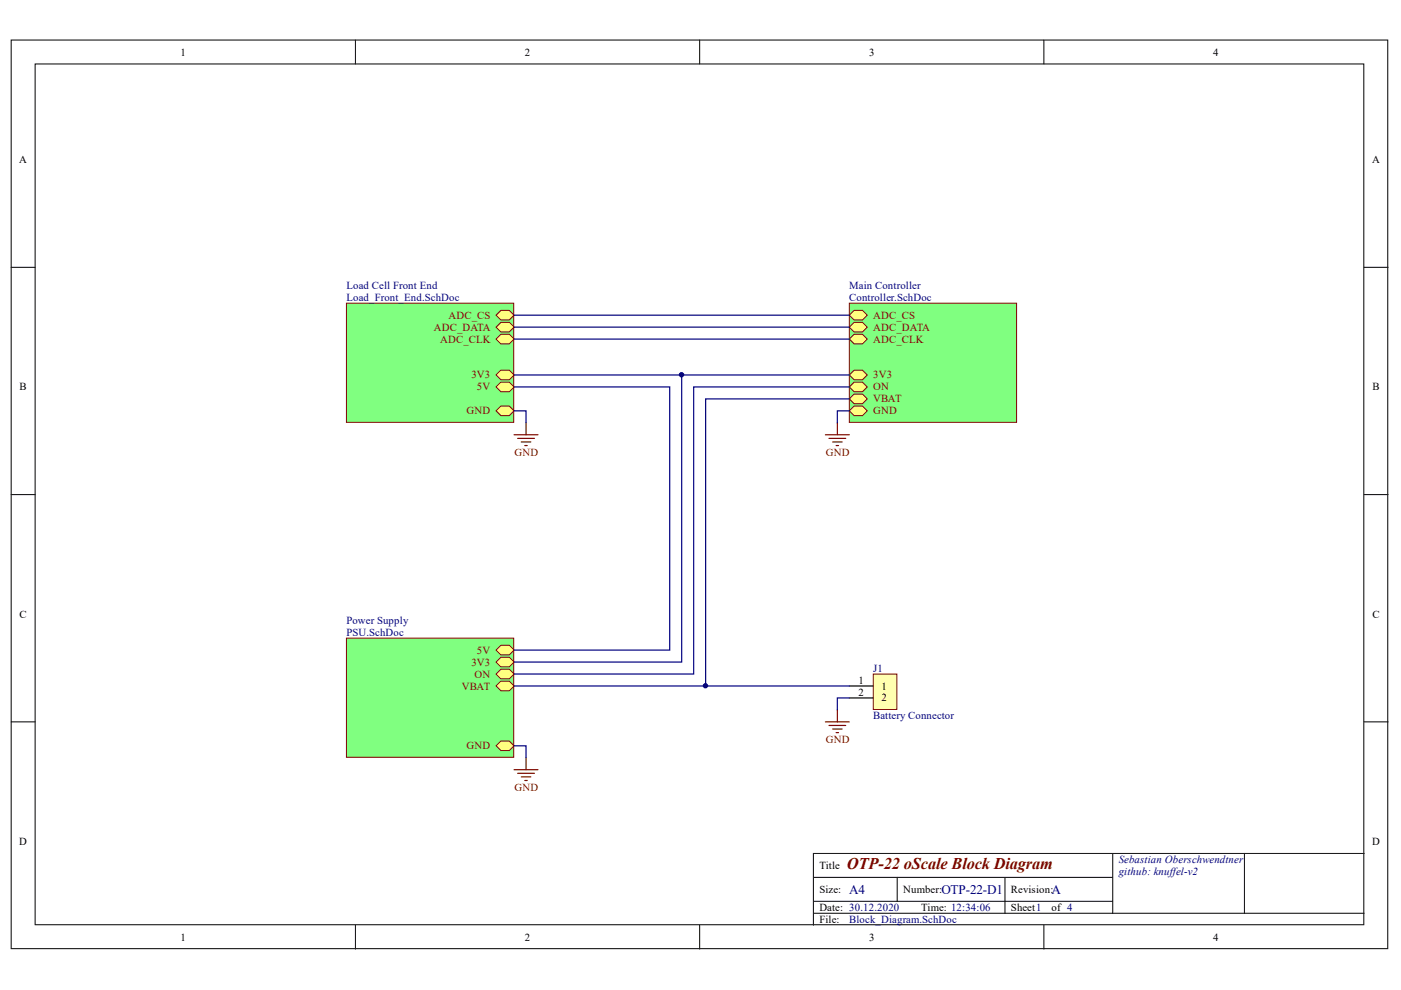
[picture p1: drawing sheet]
<svg xmlns="http://www.w3.org/2000/svg" width="297mm" height="210mm" viewBox="0 0 297 210" stroke-linecap="round" stroke-linejoin="round" font-family="sans-serif">
<defs><g id="words">
<text font-size="3.5" fill="#800000" x="179.6" y="184.2">OTP-22 oScale Block Diagram</text>
<g font-size="2.8" fill="#000080">
<text x="180.1" y="189.5">A4</text>
<text x="199.6" y="189.5">OTP-22-D1</text>
<text x="223" y="189.5">A</text>
</g>
<g font-size="2.3">
<text x="38.2" y="11.8">1</text>
<text x="111.3" y="11.8">2</text>
<text x="184.3" y="11.8">3</text>
<text x="257.2" y="11.8">4</text>
<text x="4.1" y="34.6">A</text>
<text x="290.9" y="34.6">A</text>
<text x="4.1" y="82.8">B</text>
<text x="291" y="82.8">B</text>
<text x="4.1" y="131">C</text>
<text x="291" y="131">C</text>
<text x="182" y="144.9">1</text>
<text x="182" y="147.5">2</text>
<text x="186.9" y="146.2">1</text>
<text x="186.9" y="148.7">2</text>
<text x="4.1" y="179.2">D</text>
<text x="290.9" y="179.2">D</text>
<text x="173.7" y="184.2">Title</text>
<text x="173.7" y="189.3">Size:</text>
<text x="191.5" y="189.3">Number:</text>
<text x="214.3" y="189.3">Revision:</text>
<text x="173.7" y="193.1">Date: 30.12.2020</text>
<text x="173.7" y="195.7">File:</text>
<text x="195.3" y="193.1">Time: 12:34:06</text>
<text x="214.3" y="193.1">Sheet1</text>
<text x="223" y="193.1">of 4</text>
<text x="38.2" y="199.5">1</text>
<text x="111.3" y="199.5">2</text>
<text x="184.3" y="199.5">3</text>
<text x="257.2" y="199.5">4</text>
</g>
<g font-size="2.3" fill="#000080">
<text x="73.4" y="61.2">Load Cell Front End</text>
<text x="73.4" y="63.8">Load_Front_End.SchDoc</text>
<text x="180.1" y="61.2">Main Controller</text>
<text x="180.1" y="63.8">Controller.SchDoc</text>
<text x="73.4" y="132.2">Power Supply</text>
<text x="73.4" y="134.8">PSU.SchDoc</text>
<text x="185.1" y="142.4">J1</text>
<text x="185.1" y="152.5">Battery Connector</text>
<text x="237.2" y="183">Sebastian Oberschwendtner</text>
<text x="237.2" y="185.5">github: knuffel-v2</text>
<text x="180.1" y="195.7">Block_Diagram.SchDoc</text>
</g>
<g font-size="2.3" fill="#800000">
<text x="92" y="70.1">ADC_DATA</text>
<text x="95.1" y="67.6">ADC_CS</text>
<text x="185.1" y="70.1">ADC_DATA</text>
<text x="185.1" y="67.6">ADC_CS</text>
<text x="93.3" y="72.6">ADC_CLK</text>
<text x="185.1" y="72.6">ADC_CLK</text>
<text x="99.9" y="80.2">3V3</text>
<text x="101.1" y="82.8">5V</text>
<text x="185.1" y="80.2">3V3</text>
<text x="185.1" y="82.8">ON</text>
<text x="98.9" y="87.9">GND</text>
<text x="185.1" y="85.3">VBAT</text>
<text x="185.1" y="87.9">GND</text>
<text x="109.1" y="96.7">GND</text>
<text x="175.1" y="96.7">GND</text>
<text x="99.9" y="141.1">3V3</text>
<text x="100.6" y="143.7">ON</text>
<text x="101.1" y="138.6">5V</text>
<text x="97.9" y="146.2">VBAT</text>
<text x="98.9" y="158.9">GND</text>
<text x="175.1" y="157.6">GND</text>
<text x="109.1" y="167.8">GND</text>
</g>
</g></defs>
<g fill="#fff" stroke="#000" stroke-width=".21">
<path d="M2.4 8.5h291.8v192.6h-291.8z"/>
<path d="M7.4 13.6h281.8v182.5h-281.8z"/>
</g>
<g fill="none" stroke="#000" stroke-width=".21">
<path d="M75.4 8.5v5.1M148.3 8.5v5.1M221.3 8.5v5.1M2.4 56.7h5M289.2 56.7h5.1M2.4 104.9h5M289.2 104.9h5.1M2.4 153.1h5M289.2 153.1h5.1M75.4 196.2v5M148.3 196.2v5M172.5 186h63.4"/>
<path d="M172.5 193.6h116.7M172.5 191.1h63.4M190.2 186v5.1M213.1 186v7.6M221.3 196.2v5M235.9 181v12.6M263.8 181h-91.3v15.2M289.2 181h-25.4v12.6"/>
</g>
<path d="M73.4 64.3h35.5v25.2h-35.5z" fill="#80ff80" stroke="#800000" stroke-width=".21"/>
<g fill="#ffff80" stroke="#800000" stroke-width=".21">
<path d="M105.2 66.8l1-1h1.8l1 1-1 1h-1.8z" fill-rule="evenodd"/>
<path d="M105.2 69.4l1-1.1h1.8l1 1.1-1 1h-1.8z" fill-rule="evenodd"/>
<path d="M105.2 71.9l1-1h1.8l1 1-1 1h-1.8z" fill-rule="evenodd"/>
<path d="M105.2 82l1-1h1.8l1 1-1 1.1h-1.8z" fill-rule="evenodd"/>
<path d="M105.2 87.1l1-1h1.8l1 1-1 1h-1.8z" fill-rule="evenodd"/>
<path d="M105.2 79.5l1-1h1.8l1 1-1 1h-1.8z" fill-rule="evenodd"/>
</g>
<path d="M180.1 64.3h35.4v25.2h-35.4z" fill="#80ff80" stroke="#800000" stroke-width=".21"/>
<g fill="#ffff80" stroke="#800000" stroke-width=".21">
<path d="M180.1 84.6l1-1h1.8l1 1-1 1h-1.8z" fill-rule="evenodd"/>
<path d="M180.1 79.5l1-1h1.8l1 1-1 1h-1.8z" fill-rule="evenodd"/>
<path d="M180.1 69.4l1-1.1h1.8l1 1.1-1 1h-1.8z" fill-rule="evenodd"/>
<path d="M180.1 82l1-1h1.8l1 1-1 1.1h-1.8z" fill-rule="evenodd"/>
<path d="M180.1 71.9l1-1h1.8l1 1-1 1h-1.8z" fill-rule="evenodd"/>
<path d="M180.1 87.1l1-1h1.8l1 1-1 1h-1.8z" fill-rule="evenodd"/>
<path d="M180.1 66.8l1-1h1.8l1 1-1 1h-1.8z" fill-rule="evenodd"/>
</g>
<path d="M73.4 135.3h35.5v25.3h-35.5z" fill="#80ff80" stroke="#800000" stroke-width=".21"/>
<g fill="#ffff80" stroke="#800000" stroke-width=".21">
<path d="M105.2 137.8l1-1h1.8l1 1-1 1.1h-1.8z" fill-rule="evenodd"/>
<path d="M105.2 140.4l1-1h1.8l1 1-1 1h-1.8z" fill-rule="evenodd"/>
<path d="M105.2 142.9l1-1h1.8l1 1-1 1h-1.8z" fill-rule="evenodd"/>
<path d="M105.2 158.1l1-1h1.8l1 1-1 1h-1.8z" fill-rule="evenodd"/>
<path d="M105.2 145.4l1-1h1.8l1 1-1 1.1h-1.8z" fill-rule="evenodd"/>
</g>
<path d="M185.1 142.9h5v7.5h-5z" fill="#ffffb0" stroke="#800000" stroke-width=".21"/>
<path d="M180.1 145.4h5M180.1 148h5" fill="none" stroke="#000" stroke-width=".25"/>
<g fill="none" stroke="#800000" stroke-width=".25">
<path d="M109 92.2h5.1M109.8 92.9h3.5M110.5 93.7h2M111.3 94.5h.5M111.5 89.6v2.6M175 92.2h5.1M175.8 92.9h3.5M176.5 93.7h2M177.3 94.5h.5M177.5 89.6v2.6M175 153.1h5.1M175.8 153.8h3.5"/>
<path d="M176.5 154.6h2M177.3 155.3h.5M177.5 150.5v2.6M109 163.2h5.1M109.8 164h3.5M110.5 164.7h2M111.3 165.5h.5M111.5 160.7v2.5"/>
</g>
<g fill="none" stroke="#000080" stroke-width=".25">
<path d="M109 66.8h71.1M109 69.4h71.1M109 71.9h71.1M109 79.5h71.1M144.5 79.5v60.9h-35.5M109 87.1h2.5v2.5M109 82h33v55.8h-33M180.1 87.1h-2.6v2.5M180.1 84.6h-30.5v60.8M180.1 82h-33v60.9h-38.1M109 158.1h2.5v2.6M109 145.4h71.1"/>
<path d="M180.1 148h-2.6v2.5"/>
</g>
<g fill="#000080" stroke="#000080" stroke-width=".21">
<circle cx="149.6" cy="145.4" r=".46"/>
<circle cx="144.5" cy="79.5" r=".46"/>
</g>
<use href="#words"/>
</svg>
